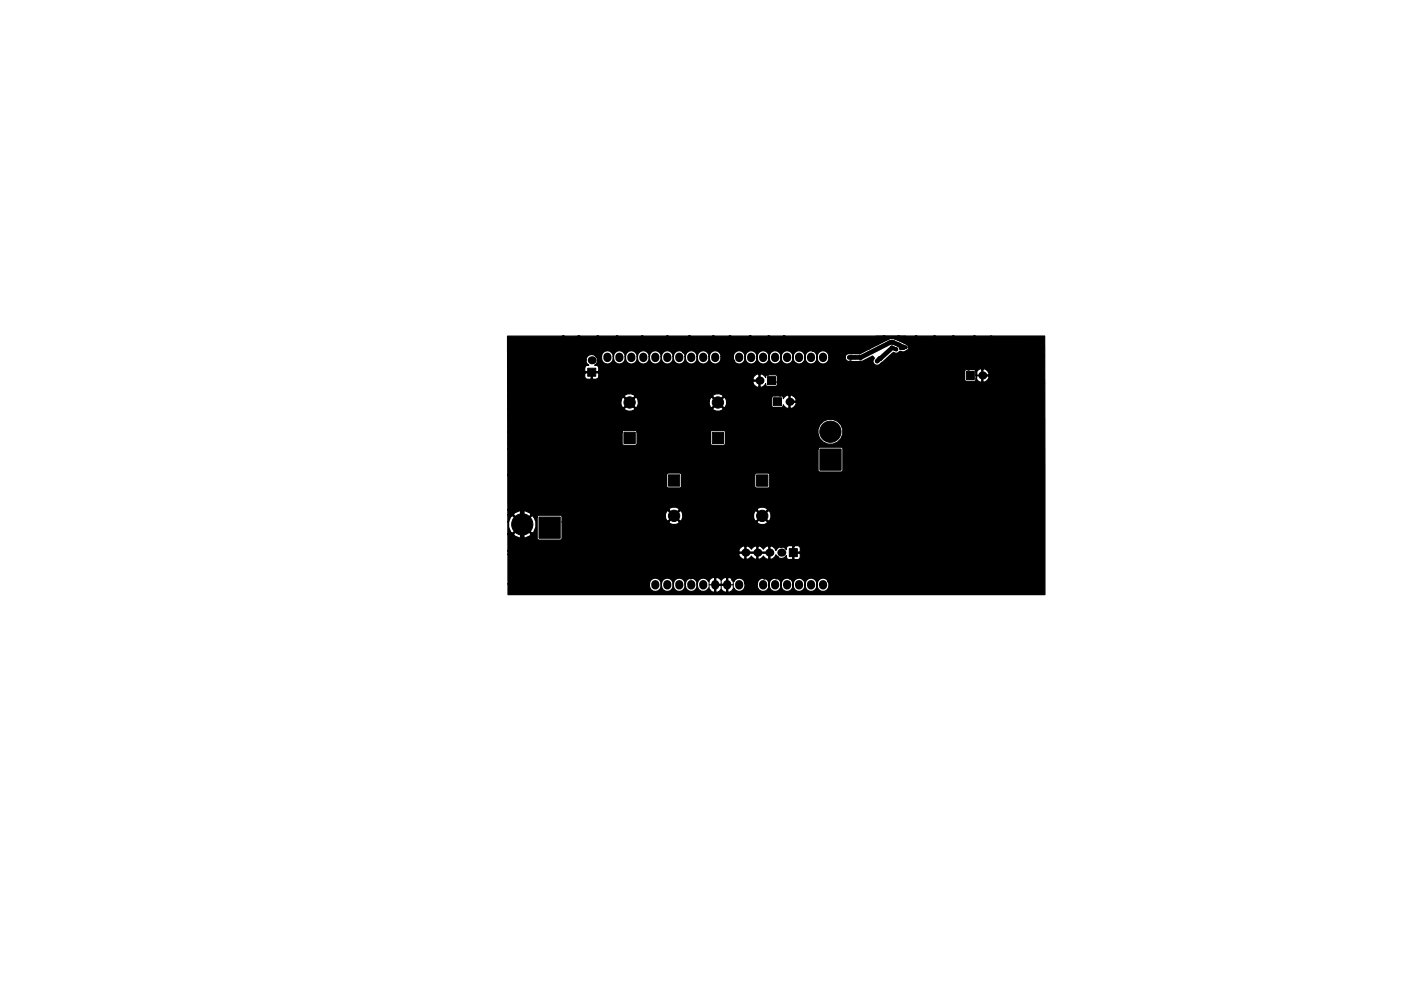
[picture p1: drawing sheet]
<svg xmlns="http://www.w3.org/2000/svg" width="297mm" height="210mm" viewBox="0 0 297 210" stroke-linecap="round" stroke-linejoin="round" font-family="sans-serif">
<g fill="#000" stroke="#000" stroke-width=".21">
<path d="M124.6 78.1h1.7v1.7h-1.7zM162.7 79.9h1.7v1.7h-1.7zM132.3 91.7h2.4v2.4h-2.4zM151 91.7h2.4v2.4h-2.4zM164 84.4h1.7v1.7h-1.7zM173.8 95.3h4.5v4.5h-4.5zM204.9 78.8h1.7v1.7h-1.7zM114.3 109.7h4.5v4.5h-4.5zM141.7 100.7h2.4v2.4h-2.4zM160.4 100.8h2.4v2.4h-2.4zM167.3 116.4h1.7v1.7h-1.7zM180.7 83.5h40.6v40.6h-40.6z"/>
<circle cx="108.3" cy="75.9" r=".3"/>
<circle cx="108.3" cy="78.2" r=".3"/>
<circle cx="108.4" cy="72.9" r=".3"/>
<circle cx="109.3" cy="75.3" r=".3"/>
<circle cx="110" cy="77.9" r=".3"/>
<circle cx="110" cy="79.9" r=".3"/>
<circle cx="111.7" cy="73.9" r=".3"/>
<circle cx="113.5" cy="73.1" r=".3"/>
<circle cx="114.9" cy="72.4" r=".3"/>
<circle cx="116.9" cy="72.4" r=".3"/>
<circle cx="118.8" cy="72.9" r=".3"/>
<circle cx="119.4" cy="71.5" r=".3"/>
<circle cx="121.6" cy="72.9" r=".3"/>
<circle cx="121.6" cy="78.5" r=".3"/>
<circle cx="121.7" cy="76.6" r=".3"/>
<circle cx="122.7" cy="71.5" r=".3"/>
<circle cx="122.9" cy="76.5" r=".3"/>
<circle cx="123" cy="78.5" r=".3"/>
<circle cx="123.9" cy="73.1" r=".3"/>
<circle cx="124" cy="74.2" r=".3"/>
<circle cx="124" cy="76.4" r=".3"/>
<circle cx="125.6" cy="72.6" r=".3"/>
<circle cx="126" cy="74.1" r=".3"/>
<circle cx="126.7" cy="71.5" r=".3"/>
<circle cx="127" cy="77.2" r=".3"/>
<circle cx="127" cy="75.2" r=".3"/>
<circle cx="127.5" cy="79.1" r=".3"/>
<circle cx="127.9" cy="72.7" r=".3"/>
<circle cx="128.5" cy="74.1" r=".3"/>
<circle cx="128.5" cy="77.5" r=".3"/>
<circle cx="129" cy="79.2" r=".3"/>
<circle cx="130" cy="77.3" r=".3"/>
<circle cx="130.8" cy="71.5" r=".3"/>
<circle cx="130.9" cy="79.3" r=".3"/>
<circle cx="132.3" cy="72.8" r=".3"/>
<circle cx="132.6" cy="77.1" r=".3"/>
<circle cx="133.6" cy="79.3" r=".3"/>
<circle cx="133.9" cy="74" r=".3"/>
<circle cx="135.5" cy="78.4" r=".3"/>
<circle cx="136.2" cy="71.5" r=".3"/>
<circle cx="136.7" cy="79.3" r=".3"/>
<circle cx="137.6" cy="72.8" r=".3"/>
<circle cx="137.7" cy="77.1" r=".3"/>
<circle cx="138.2" cy="78.8" r=".3"/>
<circle cx="138.9" cy="74" r=".3"/>
<circle cx="141.5" cy="71.5" r=".3"/>
<circle cx="142.6" cy="78.7" r=".3"/>
<circle cx="142.8" cy="72.8" r=".3"/>
<circle cx="142.9" cy="74" r=".3"/>
<circle cx="144.9" cy="74.6" r=".3"/>
<circle cx="145.3" cy="79.1" r=".3"/>
<circle cx="145.4" cy="72.6" r=".3"/>
<circle cx="146.2" cy="71.5" r=".3"/>
<circle cx="146.4" cy="73.4" r=".3"/>
<circle cx="148.4" cy="79.9" r=".3"/>
<circle cx="149.1" cy="73.4" r=".3"/>
<circle cx="149.7" cy="79.9" r=".3"/>
<circle cx="150.8" cy="74" r=".3"/>
<circle cx="151" cy="78.4" r=".3"/>
<circle cx="151.2" cy="71.5" r=".3"/>
<circle cx="152" cy="79.5" r=".3"/>
<circle cx="152" cy="72.8" r=".3"/>
<circle cx="152.7" cy="74" r=".3"/>
<circle cx="152.9" cy="78.4" r=".3"/>
<circle cx="153.2" cy="76" r=".3"/>
<circle cx="154.8" cy="71.5" r=".3"/>
<circle cx="154.8" cy="77.6" r=".3"/>
<circle cx="155" cy="72.9" r=".3"/>
<circle cx="155.5" cy="76.6" r=".3"/>
<circle cx="156.7" cy="74" r=".3"/>
<circle cx="156.7" cy="79.3" r=".3"/>
<circle cx="156.8" cy="72.8" r=".3"/>
<circle cx="157.9" cy="77.7" r=".3"/>
<circle cx="159.1" cy="71.5" r=".3"/>
<circle cx="159.6" cy="79.3" r=".3"/>
<circle cx="160.4" cy="72.8" r=".3"/>
<circle cx="160.7" cy="77.7" r=".3"/>
<circle cx="161.7" cy="74" r=".3"/>
<circle cx="162.8" cy="79.3" r=".3"/>
<circle cx="163" cy="71.5" r=".3"/>
<circle cx="163.1" cy="72.8" r=".3"/>
<circle cx="163.8" cy="77.7" r=".3"/>
<circle cx="165.1" cy="74" r=".3"/>
<circle cx="165.2" cy="72.7" r=".3"/>
<circle cx="166.2" cy="71.5" r=".3"/>
<circle cx="168.4" cy="74.1" r=".3"/>
<circle cx="168.7" cy="77.3" r=".3"/>
<circle cx="169" cy="71.8" r=".3"/>
<circle cx="169.4" cy="78.7" r=".3"/>
<circle cx="169.5" cy="77.9" r=".3"/>
<circle cx="170.6" cy="77.1" r=".3"/>
<circle cx="170.8" cy="74.2" r=".3"/>
<circle cx="171.6" cy="72.5" r=".3"/>
<circle cx="171.6" cy="78.9" r=".3"/>
<circle cx="172.4" cy="74.2" r=".3"/>
<circle cx="172.5" cy="77.6" r=".3"/>
<circle cx="173.5" cy="78.8" r=".3"/>
<circle cx="174.1" cy="73.9" r=".3"/>
<circle cx="174.3" cy="71.8" r=".3"/>
<circle cx="175.2" cy="77.5" r=".3"/>
<circle cx="175.4" cy="78.8" r=".3"/>
<circle cx="176.1" cy="74.6" r=".3"/>
<circle cx="176.6" cy="71.8" r=".3"/>
<circle cx="176.7" cy="76.5" r=".3"/>
<circle cx="177.1" cy="79.2" r=".3"/>
<circle cx="178.4" cy="77.7" r=".3"/>
<circle cx="178.5" cy="74.1" r=".3"/>
<circle cx="178.5" cy="75.7" r=".3"/>
<circle cx="179.5" cy="73.8" r=".3"/>
<circle cx="180.1" cy="75.8" r=".3"/>
<circle cx="180.1" cy="79.2" r=".3"/>
<circle cx="180.3" cy="73.5" r=".3"/>
<circle cx="180.3" cy="76.8" r=".3"/>
<circle cx="180.5" cy="74.8" r=".3"/>
<circle cx="181.1" cy="73.5" r=".3"/>
<circle cx="181.3" cy="75.8" r=".3"/>
<circle cx="182" cy="73.5" r=".3"/>
<circle cx="182.2" cy="74.8" r=".3"/>
<circle cx="182.4" cy="76.9" r=".3"/>
<circle cx="182.5" cy="75.8" r=".3"/>
<circle cx="182.6" cy="79.1" r=".3"/>
<circle cx="182.7" cy="78" r=".3"/>
<circle cx="183.4" cy="77.4" r=".3"/>
<circle cx="184.2" cy="73.8" r=".3"/>
<circle cx="184.6" cy="77.3" r=".3"/>
<circle cx="185" cy="76" r=".3"/>
<circle cx="186" cy="76.6" r=".3"/>
<circle cx="186.1" cy="72.8" r=".3"/>
<circle cx="186.5" cy="79.6" r=".3"/>
<circle cx="186.6" cy="76" r=".3"/>
<circle cx="187.4" cy="71.5" r=".3"/>
<circle cx="187.6" cy="79.6" r=".3"/>
<circle cx="188.5" cy="79.6" r=".3"/>
<circle cx="188.8" cy="78.9" r=".3"/>
<circle cx="189.1" cy="73.7" r=".3"/>
<circle cx="189.9" cy="79.9" r=".3"/>
<circle cx="190" cy="74.1" r=".3"/>
<circle cx="190.5" cy="71.5" r=".3"/>
<circle cx="190.9" cy="79" r=".3"/>
<circle cx="191" cy="73.9" r=".3"/>
<circle cx="192" cy="73.7" r=".3"/>
<circle cx="193" cy="73.7" r=".3"/>
<circle cx="193.9" cy="75.4" r=".3"/>
<circle cx="193.9" cy="74.5" r=".3"/>
<circle cx="193.9" cy="73.7" r=".3"/>
<circle cx="194.2" cy="71.5" r=".3"/>
<circle cx="195.3" cy="79" r=".3"/>
<circle cx="197.5" cy="79" r=".3"/>
<circle cx="198" cy="73.1" r=".3"/>
<circle cx="198.1" cy="71.5" r=".3"/>
<circle cx="199.1" cy="74.8" r=".3"/>
<circle cx="200.3" cy="73.1" r=".3"/>
<circle cx="202.1" cy="71.5" r=".3"/>
<circle cx="203.1" cy="73.1" r=".3"/>
<circle cx="204.8" cy="74.5" r=".3"/>
<circle cx="205.2" cy="77.1" r=".3"/>
<circle cx="205.3" cy="76.1" r=".3"/>
<circle cx="205.4" cy="78.2" r=".3"/>
<circle cx="206.3" cy="75.9" r=".3"/>
<circle cx="206.6" cy="71.5" r=".3"/>
<circle cx="206.6" cy="73.3" r=".3"/>
<circle cx="207" cy="78.4" r=".3"/>
<circle cx="208.1" cy="74.4" r=".3"/>
<circle cx="208.3" cy="72.4" r=".3"/>
<circle cx="208.3" cy="75.8" r=".3"/>
<circle cx="209.4" cy="78.2" r=".3"/>
<circle cx="209.9" cy="76" r=".3"/>
<circle cx="210" cy="77.2" r=".3"/>
<circle cx="210.1" cy="73.8" r=".3"/>
<circle cx="210.1" cy="71.5" r=".3"/>
<circle cx="210.3" cy="79.2" r=".3"/>
<circle cx="210.6" cy="78.1" r=".3"/>
<circle cx="211.3" cy="79.4" r=".3"/>
<circle cx="211.3" cy="77.4" r=".3"/>
<circle cx="211.3" cy="75.4" r=".3"/>
<circle cx="212.3" cy="78.4" r=".3"/>
<circle cx="212.3" cy="74.4" r=".3"/>
<circle cx="212.3" cy="76.4" r=".3"/>
<circle cx="212.3" cy="72.4" r=".3"/>
<circle cx="213.3" cy="73.4" r=".3"/>
<circle cx="213.3" cy="79.4" r=".3"/>
<circle cx="213.3" cy="75.4" r=".3"/>
<circle cx="213.3" cy="77.4" r=".3"/>
<circle cx="214.3" cy="78.4" r=".3"/>
<circle cx="214.3" cy="74.4" r=".3"/>
<circle cx="214.3" cy="76.4" r=".3"/>
<circle cx="214.3" cy="72.4" r=".3"/>
<circle cx="215.3" cy="73.4" r=".3"/>
<circle cx="215.3" cy="79.4" r=".3"/>
<circle cx="215.3" cy="75.4" r=".3"/>
<circle cx="215.3" cy="77.4" r=".3"/>
<circle cx="216.3" cy="78.4" r=".3"/>
<circle cx="216.3" cy="74.4" r=".3"/>
<circle cx="216.3" cy="76.4" r=".3"/>
<circle cx="216.3" cy="72.4" r=".3"/>
<circle cx="217.3" cy="73.4" r=".3"/>
<circle cx="217.3" cy="79.4" r=".3"/>
<circle cx="217.3" cy="77.4" r=".3"/>
<circle cx="217.3" cy="75.4" r=".3"/>
<circle cx="218.3" cy="78.4" r=".3"/>
<circle cx="218.3" cy="74.4" r=".3"/>
<circle cx="218.3" cy="76.4" r=".3"/>
<circle cx="218.3" cy="72.4" r=".3"/>
<circle cx="219.3" cy="73.4" r=".3"/>
<circle cx="219.3" cy="79.4" r=".3"/>
<circle cx="219.3" cy="75.4" r=".3"/>
<circle cx="219.3" cy="77.4" r=".3"/>
<circle cx="220.3" cy="78.4" r=".3"/>
<circle cx="220.3" cy="74.4" r=".3"/>
<circle cx="220.3" cy="76.4" r=".3"/>
<circle cx="220.3" cy="72.4" r=".3"/>
<circle cx="221.1" cy="77.4" r=".3"/>
<circle cx="221.1" cy="73.4" r=".3"/>
<circle cx="221.1" cy="75.4" r=".3"/>
<circle cx="221.1" cy="79.4" r=".3"/>
<circle cx="108.3" cy="99.7" r=".3"/>
<circle cx="108.3" cy="94.4" r=".3"/>
<circle cx="108.3" cy="97.2" r=".3"/>
<circle cx="108.3" cy="86" r=".3"/>
<circle cx="108.3" cy="83" r=".3"/>
<circle cx="108.3" cy="80.6" r=".3"/>
<circle cx="108.3" cy="91.9" r=".3"/>
<circle cx="108.6" cy="90.3" r=".3"/>
<circle cx="110" cy="82.4" r=".3"/>
<circle cx="110.3" cy="91.9" r=".3"/>
<circle cx="110.4" cy="84.8" r=".3"/>
<circle cx="110.7" cy="90.3" r=".3"/>
<circle cx="111" cy="87.6" r=".3"/>
<circle cx="111.9" cy="85.2" r=".3"/>
<circle cx="112.8" cy="91.9" r=".3"/>
<circle cx="112.9" cy="97.3" r=".3"/>
<circle cx="112.9" cy="99.1" r=".3"/>
<circle cx="113.1" cy="87" r=".3"/>
<circle cx="113.1" cy="90.3" r=".3"/>
<circle cx="113.2" cy="86.1" r=".3"/>
<circle cx="113.3" cy="85.2" r=".3"/>
<circle cx="113.9" cy="88.5" r=".3"/>
<circle cx="114" cy="96.1" r=".3"/>
<circle cx="114" cy="98.9" r=".3"/>
<circle cx="114.3" cy="83.6" r=".3"/>
<circle cx="114.3" cy="82.6" r=".3"/>
<circle cx="114.7" cy="80" r=".3"/>
<circle cx="114.7" cy="87.9" r=".3"/>
<circle cx="115.4" cy="88.6" r=".3"/>
<circle cx="115.5" cy="91.9" r=".3"/>
<circle cx="115.5" cy="98.9" r=".3"/>
<circle cx="116.2" cy="82.5" r=".3"/>
<circle cx="116.2" cy="83.7" r=".3"/>
<circle cx="116.4" cy="96.2" r=".3"/>
<circle cx="116.4" cy="87.9" r=".3"/>
<circle cx="117" cy="88.6" r=".3"/>
<circle cx="117.1" cy="80" r=".3"/>
<circle cx="117.7" cy="90.3" r=".3"/>
<circle cx="117.7" cy="97.1" r=".3"/>
<circle cx="117.7" cy="98.8" r=".3"/>
<circle cx="117.9" cy="91.9" r=".3"/>
<circle cx="118.6" cy="80.8" r=".3"/>
<circle cx="118.7" cy="82.5" r=".3"/>
<circle cx="118.8" cy="88" r=".3"/>
<circle cx="118.9" cy="99.7" r=".3"/>
<circle cx="119.1" cy="83.9" r=".3"/>
<circle cx="119.6" cy="89.2" r=".3"/>
<circle cx="119.9" cy="95.9" r=".3"/>
<circle cx="119.9" cy="98.7" r=".3"/>
<circle cx="120" cy="85.1" r=".3"/>
<circle cx="120.3" cy="97.9" r=".3"/>
<circle cx="120.4" cy="83.3" r=".3"/>
<circle cx="121.2" cy="84.1" r=".3"/>
<circle cx="121.2" cy="82.4" r=".3"/>
<circle cx="121.2" cy="85.5" r=".3"/>
<circle cx="121.2" cy="86.7" r=".3"/>
<circle cx="121.4" cy="95.8" r=".3"/>
<circle cx="121.5" cy="91.1" r=".3"/>
<circle cx="121.9" cy="83.3" r=".3"/>
<circle cx="122.4" cy="80.7" r=".3"/>
<circle cx="123" cy="85.2" r=".3"/>
<circle cx="123" cy="83.2" r=".3"/>
<circle cx="123" cy="82.2" r=".3"/>
<circle cx="123.5" cy="86.6" r=".3"/>
<circle cx="123.5" cy="90.5" r=".3"/>
<circle cx="123.7" cy="93.4" r=".3"/>
<circle cx="123.7" cy="95.4" r=".3"/>
<circle cx="123.9" cy="88.3" r=".3"/>
<circle cx="124" cy="84.2" r=".3"/>
<circle cx="124.3" cy="96.9" r=".3"/>
<circle cx="125" cy="81.2" r=".3"/>
<circle cx="125" cy="85.2" r=".3"/>
<circle cx="125" cy="83.2" r=".3"/>
<circle cx="125" cy="87.2" r=".3"/>
<circle cx="126" cy="86.2" r=".3"/>
<circle cx="126.3" cy="96.9" r=".3"/>
<circle cx="127" cy="81.2" r=".3"/>
<circle cx="127" cy="85.2" r=".3"/>
<circle cx="127" cy="83.2" r=".3"/>
<circle cx="127" cy="87.2" r=".3"/>
<circle cx="127.7" cy="98.2" r=".3"/>
<circle cx="128" cy="86.2" r=".3"/>
<circle cx="129" cy="81.2" r=".3"/>
<circle cx="129" cy="85.2" r=".3"/>
<circle cx="129" cy="83.2" r=".3"/>
<circle cx="130" cy="86.2" r=".3"/>
<circle cx="130" cy="98.5" r=".3"/>
<circle cx="131" cy="81.6" r=".3"/>
<circle cx="131" cy="85.2" r=".3"/>
<circle cx="131" cy="83.2" r=".3"/>
<circle cx="133.5" cy="85.4" r="1.2"/>
<circle cx="138.4" cy="81" r=".3"/>
<circle cx="140.5" cy="81.2" r=".3"/>
<circle cx="142.4" cy="83.7" r=".3"/>
<circle cx="145.4" cy="80.5" r=".3"/>
<circle cx="146.4" cy="83.7" r=".3"/>
<circle cx="147.7" cy="80.8" r=".3"/>
<circle cx="150.5" cy="83.7" r=".3"/>
<circle cx="151.6" cy="80.8" r=".3"/>
<circle cx="152.2" cy="85.4" r="1.2"/>
<circle cx="153.9" cy="83.7" r=".3"/>
<circle cx="154" cy="80.8" r=".3"/>
<circle cx="155.4" cy="87.7" r=".3"/>
<circle cx="155.9" cy="85.8" r=".3"/>
<circle cx="156" cy="83.7" r=".3"/>
<circle cx="157.1" cy="80.8" r=".3"/>
<circle cx="158.1" cy="88.8" r=".3"/>
<circle cx="158.1" cy="80.3" r=".3"/>
<circle cx="158.5" cy="83.7" r=".3"/>
<circle cx="158.5" cy="86.6" r=".3"/>
<circle cx="159.2" cy="80.8" r=".3"/>
<circle cx="160.7" cy="83.7" r=".3"/>
<circle cx="160.9" cy="90.1" r=".3"/>
<circle cx="161" cy="86.6" r=".3"/>
<circle cx="161.9" cy="85.1" r=".3"/>
<circle cx="162.8" cy="87.6" r=".3"/>
<circle cx="162.8" cy="83.7" r=".3"/>
<circle cx="163.5" cy="86.6" r=".3"/>
<circle cx="163.5" cy="91.2" r=".3"/>
<circle cx="164.3" cy="83.7" r=".3"/>
<circle cx="165" cy="81.1" r=".3"/>
<circle cx="165.2" cy="87.6" r=".3"/>
<circle cx="165.4" cy="83.7" r=".3"/>
<circle cx="166" cy="86.6" r=".3"/>
<circle cx="166.3" cy="91.2" r=".3"/>
<circle cx="166.6" cy="92.6" r=".3"/>
<circle cx="167.3" cy="89.6" r=".3"/>
<circle cx="167.3" cy="82.7" r=".3"/>
<circle cx="167.7" cy="87.6" r=".3"/>
<circle cx="168.2" cy="92.7" r=".3"/>
<circle cx="168.3" cy="83.8" r=".3"/>
<circle cx="168.9" cy="86.2" r=".3"/>
<circle cx="169" cy="89.6" r=".3"/>
<circle cx="169.9" cy="83.5" r=".3"/>
<circle cx="169.9" cy="92.8" r=".3"/>
<circle cx="170" cy="80.7" r=".3"/>
<circle cx="170.5" cy="89.6" r=".3"/>
<circle cx="171.1" cy="85.8" r=".3"/>
<circle cx="171.5" cy="92.7" r=".3"/>
<circle cx="171.6" cy="80.2" r=".3"/>
<circle cx="172.1" cy="89.6" r=".3"/>
<circle cx="172.8" cy="84.2" r=".3"/>
<circle cx="172.9" cy="92.8" r=".3"/>
<circle cx="172.9" cy="91.3" r=".3"/>
<circle cx="173" cy="90.1" r=".3"/>
<circle cx="173.1" cy="87.5" r=".3"/>
<circle cx="173.2" cy="81.3" r=".3"/>
<circle cx="173.5" cy="80.1" r=".3"/>
<circle cx="174.8" cy="85.8" r=".3"/>
<circle cx="175.8" cy="84.8" r=".3"/>
<circle cx="176.1" cy="91.6" r="2.25"/>
<circle cx="176.3" cy="82" r=".3"/>
<circle cx="177.7" cy="83.6" r=".3"/>
<circle cx="178.6" cy="85.5" r=".3"/>
<circle cx="179" cy="82.1" r=".3"/>
<circle cx="180.5" cy="83.1" r=".3"/>
<circle cx="181" cy="84.6" r=".3"/>
<circle cx="182.2" cy="82.1" r=".3"/>
<circle cx="183.3" cy="83.6" r=".3"/>
<circle cx="184.1" cy="82.2" r=".3"/>
<circle cx="185.2" cy="82.8" r=".3"/>
<circle cx="186" cy="81.8" r=".3"/>
<circle cx="186.5" cy="80.7" r=".3"/>
<circle cx="187.4" cy="81.9" r=".3"/>
<circle cx="189.1" cy="81.2" r=".3"/>
<circle cx="190.9" cy="80.4" r=".3"/>
<circle cx="192.7" cy="80.4" r=".3"/>
<circle cx="194.3" cy="80.1" r=".3"/>
<circle cx="206" cy="96.6" r=".3"/>
<circle cx="206" cy="91.6" r=".3"/>
<circle cx="206.2" cy="87.9" r=".3"/>
<circle cx="208.1" cy="85.1" r=".3"/>
<circle cx="208.5" cy="99.1" r=".3"/>
<circle cx="208.5" cy="94.1" r=".3"/>
<circle cx="208.5" cy="89.1" r=".3"/>
<circle cx="210.3" cy="80.5" r=".3"/>
<circle cx="210.4" cy="82.4" r=".3"/>
<circle cx="210.5" cy="84.6" r=".3"/>
<circle cx="211" cy="91.6" r=".3"/>
<circle cx="211" cy="96.6" r=".3"/>
<circle cx="211" cy="86.6" r=".3"/>
<circle cx="211.3" cy="83.4" r=".3"/>
<circle cx="211.3" cy="81.4" r=".3"/>
<circle cx="212" cy="84.6" r=".3"/>
<circle cx="212.3" cy="82.4" r=".3"/>
<circle cx="212.3" cy="80.4" r=".3"/>
<circle cx="213.3" cy="83.4" r=".3"/>
<circle cx="213.3" cy="81.4" r=".3"/>
<circle cx="213.5" cy="99.1" r=".3"/>
<circle cx="213.5" cy="94.1" r=".3"/>
<circle cx="213.5" cy="89.1" r=".3"/>
<circle cx="214" cy="84.6" r=".3"/>
<circle cx="214.3" cy="82.4" r=".3"/>
<circle cx="214.3" cy="80.4" r=".3"/>
<circle cx="215.3" cy="83.4" r=".3"/>
<circle cx="215.3" cy="81.4" r=".3"/>
<circle cx="216" cy="84.6" r=".3"/>
<circle cx="216" cy="96.6" r=".3"/>
<circle cx="216" cy="86.6" r=".3"/>
<circle cx="216" cy="91.6" r=".3"/>
<circle cx="216.3" cy="82.4" r=".3"/>
<circle cx="216.3" cy="80.4" r=".3"/>
<circle cx="217.3" cy="83.4" r=".3"/>
<circle cx="217.3" cy="81.4" r=".3"/>
<circle cx="218" cy="84.6" r=".3"/>
<circle cx="218.3" cy="82.4" r=".3"/>
<circle cx="218.3" cy="80.4" r=".3"/>
<circle cx="218.5" cy="94.1" r=".3"/>
<circle cx="218.5" cy="99.1" r=".3"/>
<circle cx="218.5" cy="89.1" r=".3"/>
<circle cx="219.3" cy="83.4" r=".3"/>
<circle cx="219.3" cy="81.4" r=".3"/>
<circle cx="220" cy="84.6" r=".3"/>
<circle cx="220.3" cy="82.4" r=".3"/>
<circle cx="220.3" cy="80.4" r=".3"/>
<circle cx="221" cy="91.6" r=".3"/>
<circle cx="221" cy="96.6" r=".3"/>
<circle cx="221" cy="86.6" r=".3"/>
<circle cx="221.1" cy="83.5" r=".3"/>
<circle cx="221.1" cy="81.4" r=".3"/>
<circle cx="108.3" cy="118.3" r=".3"/>
<circle cx="108.3" cy="108.8" r=".3"/>
<circle cx="108.3" cy="115" r=".3"/>
<circle cx="108.3" cy="102.2" r=".3"/>
<circle cx="108.3" cy="106.1" r=".3"/>
<circle cx="110.5" cy="103.5" r=".3"/>
<circle cx="110.7" cy="111.3" r="2.25"/>
<circle cx="111.6" cy="103.5" r=".3"/>
<circle cx="112.6" cy="103.5" r=".3"/>
<circle cx="112.7" cy="101.9" r=".3"/>
<circle cx="113.4" cy="100.2" r=".3"/>
<circle cx="113.5" cy="108.8" r=".3"/>
<circle cx="113.6" cy="103.5" r=".3"/>
<circle cx="115.6" cy="100.2" r=".3"/>
<circle cx="116.2" cy="108.8" r=".3"/>
<circle cx="117.9" cy="100.3" r=".3"/>
<circle cx="118" cy="101.9" r=".3"/>
<circle cx="118.2" cy="108.5" r=".3"/>
<circle cx="120.1" cy="107.9" r=".3"/>
<circle cx="120.1" cy="102" r=".3"/>
<circle cx="120.1" cy="104.2" r=".3"/>
<circle cx="121" cy="104.9" r=".3"/>
<circle cx="121.3" cy="101.8" r=".3"/>
<circle cx="121.5" cy="103.8" r=".3"/>
<circle cx="122.4" cy="103.8" r=".3"/>
<circle cx="122.5" cy="101.8" r=".3"/>
<circle cx="122.8" cy="107.9" r=".3"/>
<circle cx="123.3" cy="103.8" r=".3"/>
<circle cx="123.4" cy="104.9" r=".3"/>
<circle cx="123.4" cy="106.1" r=".3"/>
<circle cx="123.5" cy="101.8" r=".3"/>
<circle cx="124.7" cy="101.8" r=".3"/>
<circle cx="124.8" cy="103.9" r=".3"/>
<circle cx="125" cy="102.8" r=".3"/>
<circle cx="125.2" cy="100.5" r=".3"/>
<circle cx="125.3" cy="105.1" r=".3"/>
<circle cx="126.1" cy="101.7" r=".3"/>
<circle cx="126.3" cy="102.7" r=".3"/>
<circle cx="126.4" cy="103.8" r=".3"/>
<circle cx="127.4" cy="105.1" r=".3"/>
<circle cx="127.7" cy="102.1" r=".3"/>
<circle cx="127.7" cy="100.5" r=".3"/>
<circle cx="128.3" cy="103.8" r=".3"/>
<circle cx="129.2" cy="102.3" r=".3"/>
<circle cx="129.2" cy="100.4" r=".3"/>
<circle cx="129.3" cy="105.1" r=".3"/>
<circle cx="142.9" cy="109.4" r="1.2"/>
<circle cx="146.4" cy="119.7" r=".3"/>
<circle cx="148.3" cy="119" r=".3"/>
<circle cx="149.8" cy="118.5" r=".3"/>
<circle cx="152.3" cy="119.1" r=".3"/>
<circle cx="153.5" cy="118.5" r=".3"/>
<circle cx="154.9" cy="119.1" r=".3"/>
<circle cx="156.3" cy="118.5" r=".3"/>
<circle cx="157.8" cy="119.1" r=".3"/>
<circle cx="160.6" cy="119.1" r=".3"/>
<circle cx="161.6" cy="109.5" r="1.2"/>
<circle cx="163.3" cy="119.7" r=".3"/>
<circle cx="163.9" cy="107.7" r=".3"/>
<circle cx="164.3" cy="110" r=".3"/>
<circle cx="164.8" cy="118.3" r=".3"/>
<circle cx="165.6" cy="115.9" r=".3"/>
<circle cx="166.3" cy="119.9" r=".3"/>
<circle cx="166.4" cy="107" r=".3"/>
<circle cx="166.8" cy="109.5" r=".3"/>
<circle cx="167.7" cy="119" r=".3"/>
<circle cx="168.9" cy="106.2" r=".3"/>
<circle cx="169.2" cy="109.1" r=".3"/>
<circle cx="171.2" cy="105.5" r=".3"/>
<circle cx="171.8" cy="108.6" r=".3"/>
<circle cx="173.1" cy="105.6" r=".3"/>
<circle cx="173.1" cy="107.3" r=".3"/>
<circle cx="174" cy="108" r=".3"/>
<circle cx="174.4" cy="105.1" r=".3"/>
<circle cx="175.8" cy="107.9" r=".3"/>
<circle cx="176.2" cy="105.1" r=".3"/>
<circle cx="177.6" cy="105.1" r=".3"/>
<circle cx="177.6" cy="107.9" r=".3"/>
<circle cx="179.2" cy="105.1" r=".3"/>
<circle cx="179.3" cy="107.9" r=".3"/>
<circle cx="179.7" cy="106.4" r=".3"/>
<circle cx="202.9" cy="119.1" r=".3"/>
<circle cx="203" cy="109" r=".3"/>
<circle cx="203" cy="114.1" r=".3"/>
<circle cx="206" cy="106.6" r=".3"/>
<circle cx="206" cy="101.6" r=".3"/>
<circle cx="206" cy="111.6" r=".3"/>
<circle cx="206" cy="116.6" r=".3"/>
<circle cx="208.5" cy="109.1" r=".3"/>
<circle cx="208.5" cy="104.1" r=".3"/>
<circle cx="208.5" cy="119.1" r=".3"/>
<circle cx="208.5" cy="114.1" r=".3"/>
<circle cx="211" cy="111.6" r=".3"/>
<circle cx="211" cy="106.6" r=".3"/>
<circle cx="211" cy="101.6" r=".3"/>
<circle cx="211" cy="116.6" r=".3"/>
<circle cx="213.5" cy="109.1" r=".3"/>
<circle cx="213.5" cy="104.1" r=".3"/>
<circle cx="213.5" cy="114.1" r=".3"/>
<circle cx="213.5" cy="119.1" r=".3"/>
<circle cx="216" cy="101.6" r=".3"/>
<circle cx="216" cy="106.6" r=".3"/>
<circle cx="216" cy="111.6" r=".3"/>
<circle cx="216" cy="116.6" r=".3"/>
<circle cx="218.5" cy="109.1" r=".3"/>
<circle cx="218.5" cy="104.1" r=".3"/>
<circle cx="218.5" cy="114.1" r=".3"/>
<circle cx="218.5" cy="119.1" r=".3"/>
<circle cx="221" cy="111.6" r=".3"/>
<circle cx="221" cy="116.6" r=".3"/>
<circle cx="221" cy="106.6" r=".3"/>
<circle cx="221" cy="101.6" r=".3"/>
<circle cx="108.3" cy="121.8" r=".3"/>
<circle cx="108.3" cy="125.4" r=".3"/>
<circle cx="109" cy="122.6" r=".3"/>
<circle cx="109" cy="124.6" r=".3"/>
<circle cx="110" cy="123.6" r=".3"/>
<circle cx="110" cy="125.2" r=".3"/>
<circle cx="111" cy="122.6" r=".3"/>
<circle cx="111" cy="124.6" r=".3"/>
<circle cx="112" cy="123.6" r=".3"/>
<circle cx="112" cy="125.2" r=".3"/>
<circle cx="113" cy="122.6" r=".3"/>
<circle cx="113" cy="124.6" r=".3"/>
<circle cx="114" cy="123.6" r=".3"/>
<circle cx="114" cy="125.2" r=".3"/>
<circle cx="115" cy="122.6" r=".3"/>
<circle cx="115" cy="124.6" r=".3"/>
<circle cx="116" cy="123.6" r=".3"/>
<circle cx="116" cy="125.2" r=".3"/>
<circle cx="117" cy="122.6" r=".3"/>
<circle cx="117" cy="124.6" r=".3"/>
<circle cx="118" cy="123.6" r=".3"/>
<circle cx="118" cy="125.2" r=".3"/>
<circle cx="119" cy="122.6" r=".3"/>
<circle cx="119" cy="124.6" r=".3"/>
<circle cx="120" cy="123.6" r=".3"/>
<circle cx="120" cy="125.2" r=".3"/>
<circle cx="121" cy="122.6" r=".3"/>
<circle cx="121" cy="124.6" r=".3"/>
<circle cx="122" cy="123.6" r=".3"/>
<circle cx="122" cy="125.2" r=".3"/>
<circle cx="123" cy="122.6" r=".3"/>
<circle cx="123" cy="124.6" r=".3"/>
<circle cx="124" cy="123.6" r=".3"/>
<circle cx="124" cy="125.2" r=".3"/>
<circle cx="125" cy="122.6" r=".3"/>
<circle cx="125" cy="124.6" r=".3"/>
<circle cx="126" cy="123.6" r=".3"/>
<circle cx="126" cy="125.2" r=".3"/>
<circle cx="127" cy="122.6" r=".3"/>
<circle cx="127" cy="124.6" r=".3"/>
<circle cx="128" cy="123.6" r=".3"/>
<circle cx="128" cy="125.2" r=".3"/>
<circle cx="129" cy="122.6" r=".3"/>
<circle cx="129" cy="124.6" r=".3"/>
<circle cx="130" cy="123.6" r=".3"/>
<circle cx="130" cy="125.2" r=".3"/>
<circle cx="131" cy="122.6" r=".3"/>
<circle cx="131" cy="124.6" r=".3"/>
<circle cx="131.8" cy="125.4" r=".3"/>
<circle cx="134.4" cy="124.6" r=".3"/>
<circle cx="137.2" cy="125.2" r=".3"/>
<circle cx="140.3" cy="125.4" r=".3"/>
<circle cx="145.3" cy="125.4" r=".3"/>
<circle cx="146.4" cy="122.5" r=".3"/>
<circle cx="147" cy="120.8" r=".3"/>
<circle cx="149.8" cy="120.8" r=".3"/>
<circle cx="150.4" cy="125.4" r=".3"/>
<circle cx="151.9" cy="122.1" r=".3"/>
<circle cx="152.1" cy="120.8" r=".3"/>
<circle cx="153.5" cy="121.5" r=".3"/>
<circle cx="155" cy="121.9" r=".3"/>
<circle cx="155.1" cy="120.8" r=".3"/>
<circle cx="155.4" cy="123" r=".3"/>
<circle cx="156.2" cy="125.7" r=".3"/>
<circle cx="158.1" cy="121.3" r=".3"/>
<circle cx="158.1" cy="123.6" r=".3"/>
<circle cx="158.8" cy="120.5" r=".3"/>
<circle cx="159.2" cy="125.7" r=".3"/>
<circle cx="160" cy="120.5" r=".3"/>
<circle cx="160.3" cy="123.5" r=".3"/>
<circle cx="160.3" cy="121.5" r=".3"/>
<circle cx="160.9" cy="122.6" r=".3"/>
<circle cx="161.2" cy="120.2" r=".3"/>
<circle cx="162.1" cy="122.6" r=".3"/>
<circle cx="162.2" cy="120.2" r=".3"/>
<circle cx="162.9" cy="121.4" r=".3"/>
<circle cx="163" cy="125.7" r=".3"/>
<circle cx="163.5" cy="122.5" r=".3"/>
<circle cx="164.6" cy="122.5" r=".3"/>
<circle cx="164.9" cy="120.2" r=".3"/>
<circle cx="165.5" cy="121.9" r=".3"/>
<circle cx="167.1" cy="120.8" r=".3"/>
<circle cx="167.5" cy="122.6" r=".3"/>
<circle cx="168.1" cy="125.7" r=".3"/>
<circle cx="168.4" cy="121.4" r=".3"/>
<circle cx="170.4" cy="122.8" r=".3"/>
<circle cx="173.2" cy="125.7" r=".3"/>
<circle cx="173.2" cy="122.8" r=".3"/>
<circle cx="175.7" cy="123.3" r=".3"/>
<circle cx="175.9" cy="125.5" r=".3"/>
<circle cx="178.5" cy="125.7" r=".3"/>
<circle cx="183.4" cy="125.7" r=".3"/>
<circle cx="188.5" cy="125.7" r=".3"/>
<circle cx="193.5" cy="125.7" r=".3"/>
<circle cx="198.4" cy="125.7" r=".3"/>
<circle cx="202.7" cy="125.7" r=".3"/>
<circle cx="203" cy="123.3" r=".3"/>
<circle cx="206" cy="121.6" r=".3"/>
<circle cx="206" cy="125.7" r=".3"/>
<circle cx="208.5" cy="124.1" r=".3"/>
<circle cx="211" cy="121.6" r=".3"/>
<circle cx="213.5" cy="124.1" r=".3"/>
<circle cx="216" cy="121.6" r=".3"/>
<circle cx="218.5" cy="124.1" r=".3"/>
<circle cx="221" cy="121.6" r=".3"/>
</g>
<g fill="#000">
<circle cx="125.5" cy="76.4" r=".85"/>
<circle cx="208.3" cy="79.7" r=".85"/>
<circle cx="161" cy="80.8" r=".85"/>
<circle cx="167.4" cy="85.2" r=".85"/>
<circle cx="158" cy="117.2" r=".85"/>
<circle cx="160.6" cy="117.2" r=".85"/>
<circle cx="163.1" cy="117.2" r=".85"/>
<circle cx="165.7" cy="117.2" r=".85"/>
</g>
<g fill="none" stroke="#000" stroke-width="1.7">
<path d="M128.8 75.7v.3M131.3 75.7v.3M133.9 75.7v.3M136.4 75.7v.3M138.9 75.7v.3M141.5 75.7v.3M144 75.7v.3M146.6 75.7v.3M149.1 75.7v.3M151.6 75.7v.3M156.7 75.7v.3M159.3 75.7v.3"/>
<path d="M161.8 75.7v.3M164.3 75.7v.3M166.9 75.7v.3M169.4 75.7v.3M172 75.7v.3M174.5 75.7v.3M138.9 123.9v.3M141.5 123.9v.3M144 123.9v.3M146.6 123.9v.3M149.1 123.9v.3M151.6 123.9v.3"/>
<path d="M154.2 123.9v.3M156.7 123.9v.3M161.8 123.9v.3M164.3 123.9v.3M166.9 123.9v.3M169.4 123.9v.3M172 123.9v.3M174.5 123.9v.3"/>
</g>
<path d="M189.1 73.8l-3.1 2.8M191.5 73.7h.1M191.5 73.6v.2M191.5 73.7l-2.4-1.1-6.6 3.2h-2.4M110.7 105.9l.1 11.1M110.7 108.1h.1M114.7 107.3l-1.7 1.7" fill="none" stroke="#000" stroke-width="1"/>
<path d="M207 78.1v3.2M207 79.7h.1M207 79.7h1.3" fill="none" stroke="#000" stroke-width=".4"/>
<g fill="none" stroke="#000" stroke-width=".21">
<path d="M128.5 74.1h1.4l.2 .2v3.1M130 77.4l.3 .3h1.6l.7-.7v-3.1h2.6l-.1 3.8h2.5l.1-3.6 2-.1 .5 .5v2.6l.7 .6h1.4l.5-.5v-3l.6-.6h1.2l.7 .7v2.9l.5 .5h1.8l.2-.3v-3.1l.3-.3h1.6l.7 .6v3.3l.6 .6M130.1 77.4h-.1M156.7 74h.4l.9 .9v2.7l.7 .7h1.4l.5-.4v-4l.9-.9h.7l.9 .9v3.1l1.1 1.1h1l.4-.4v-3.9l.6-.5h1.3l.6 .6v3.8M168.2 77.8l.8 .8h1.3l.4-.5M173.2 73.8v5.1M173.2 73.9l-.9-1h-.4l-1.2 1.2v4M173.8 78.9l.3 .3M185.7 71.3h6.3l1.9 1.9v.5M193.1 75l.4 .4h.4M137.1 125.3l.6 .6h2.1l.4-.4v-3.1l.6-.6h1.2l.8 .8v3l.3 .3h1.6l.6-.6v-2.9l.4-.4h1.4l.7 .7v3l.3 .2h1.7l.5-.5M137.1 125.3h.1"/>
<path d="M150.3 125.4h.1M150.4 124.1h1.2M154.2 124.1h1.3M158.5 121.4h-2.3l-.7 .8-.1 3.7-2.5-.1v-3.5l-.6-.6h-1.1l-.9 .9v2.8M159.3 122.5h.4l.6-.6h2.5l.3 .3v3.4l.2 .3h2l.3-.4v-3.7l.5-.5h.5l1.5 1.5v2.9l.2 .2h2.3l.1-3.5 .8-.8h.9l.8 .8v3.4"/>
</g>
<path d="M191.5 73.8l-.5 .1M191.5 73.8h.1M192 73.7l-.5 .1M192 73.7h.1M193 73.7l-.4-.6a7.1 7.1 0 0 0-3.7-1.5l-6.6 3.3h-4.1" fill="none" stroke="#000" stroke-width=".6"/>
<path d="M189.1 73.7l.9 .5M189.5 73.9h.1" fill="none" stroke="#000" stroke-width=".8"/>
<path d="M107.6 71.3h113.9v54.9h-113.8v-2.3h30a1.28 1.28 0 0 0 1.2 1.6 1.28 1.28 0 0 0 1.3-1.6v.4a1.26 1.26 0 0 0 1.5 1.2 1.26 1.26 0 0 0 1-1.6l.1 .4a1.26 1.26 0 0 0 1.4 1.2 1.26 1.26 0 0 0 1.1-1.6v.4a1.26 1.26 0 0 0 1.5 1.2 1.26 1.26 0 0 0 1-1.6l.1 .4a1.24 1.24 0 0 0 1 1.2 1.24 1.24 0 0 0 1.3-.8 1.06 1.06 0 0 0 1.3 .9v-1.4h.3v1.4l.2 .1 .5-.3 .4-.4 .4 .4 .5 .3 .3-.1v-1.4h-2.6v-1.6h.3v1.3h2.3v-1.3h.2v3l.3 .1 .5-.3 .5-.7a1.27 1.27 0 0 0 1.6 .7 1.27 1.27 0 0 0 .8-1.5h2.6v.4a1.26 1.26 0 0 0 1.4 1.2 1.26 1.26 0 0 0 1-1.6l.1 .4a1.26 1.26 0 0 0 1.4 1.2 1.26 1.26 0 0 0 1.1-1.6v.4a1.26 1.26 0 0 0 1.5 1.2 1.26 1.26 0 0 0 1-1.6l.1 .4a1.26 1.26 0 0 0 1.4 1.2 1.26 1.26 0 0 0 1.1-1.6v.4a1.26 1.26 0 0 0 1.5 1.2 1.26 1.26 0 0 0 1-1.6l.1 .4a1.26 1.26 0 0 0 1.4 1.2 1.26 1.26 0 0 0 1-1.6 1.27 1.27 0 0 0-1.2-1.2 1.27 1.27 0 0 0-1.3 1.2 1.27 1.27 0 0 0-1.3-1.2 1.27 1.27 0 0 0-1.2 1.2 1.27 1.27 0 0 0-1.3-1.2 1.27 1.27 0 0 0-1.3 1.2 1.27 1.27 0 0 0-1.3-1.2 1.27 1.27 0 0 0-1.2 1.2 1.27 1.27 0 0 0-1.3-1.2 1.27 1.27 0 0 0-1.3 1.2 1.24 1.24 0 0 0-1.2-1.2 1.24 1.24 0 0 0-1.2 1.2h-2.6l-.1-.5a1.24 1.24 0 0 0-1.2-.7 1.24 1.24 0 0 0-1.1 .7 1.06 1.06 0 0 0-1.3-.8l-.5-.1-.5 .2-.4 .4-.4-.4-.5-.2-.2 .1-.5-.1-.6 .2-.5 .7a1.28 1.28 0 0 0-1.4-.7 1.28 1.28 0 0 0-1 1.2 1.27 1.27 0 0 0-1.3-1.2 1.27 1.27 0 0 0-1.2 1.2 1.27 1.27 0 0 0-1.3-1.2 1.27 1.27 0 0 0-1.3 1.2 1.27 1.27 0 0 0-1.3-1.2 1.27 1.27 0 0 0-1.2 1.2 1.24 1.24 0 0 0-1.3-1.2 1.24 1.24 0 0 0-1.2 1.2h-30v-6.3h48.9l.2 .5 .9 .6 .2-.1v-1.2h.3v1.2l.2 .1 .4-.2 .5-.5 .5 .5 .4 .2 .3-.1v-1.2h.2v1.2l.2 .1 .4-.2 .6-.5 .5 .5 .4 .2 .2-.1v-1.2h-6.3l-.1 .2h-48.9v-.7h48.9l.1 .2h1.2v-1.2h.3v1.2h2.3v-1.2h.2v1.2h2.3v-1.2h.2v2.7a1.03 1.03 0 0 0 1.3-.9 1.2 1.2 0 0 0 1.1 .8 1.2 1.2 0 0 0 1.1-.6 .69 .69 0 0 0 .5 .8h.7l.2-.1v-1.2h.2v1.2l.2 .1h.7l.4-.2 .1-1-.2-.1h-1.4v-1.5h.2v1.2h1.2l.2-.1v-.7l-.5-.5h-.7l-.2 .1-1.1-.1-.4 .2-.1 .6-.2-.2a1.22 1.22 0 0 0-2 .4 1.16 1.16 0 0 0-1.5-.9l-.2-.1-.4 .2-.5 .5-.6-.5-.4-.2-.2 .1-.5-.1-.4 .2-.5 .5-.5-.5-.4-.2-.5 .1a1.08 1.08 0 0 0-1.3 1h-48.9v-3.6h1.2l.2 .4a2.55 2.55 0 0 0 3.5-.4l-1.9-1.9-1.8 1.9h-1.2v-2.6h.1v1.1l.5 1.1 .4 .2 1.9-1.8h.3l1.9 1.8 .4-.2 .4-1.1v-1.1l-.4-1h.7v4.5l.1 .3 .3 .1h4.5l.3-.1 .1-3.8h22.6a1.36 1.36 0 0 0 2.2 .1h16.5l.1 .2a1.47 1.47 0 0 0 2.1-.2l-1.1-1.2-1.1 1.2h-16.5l-1.1-1.2-1.1 1.1h-22.6v-1l-.3-.4h-4.6l-.3 .1-.1 .3h-.7l-.4-.3-1.9 1.9h-.3l-1.9-1.9-.4 .2-.5 1.1h-.1v-1.5h1.2l1.8 1.9 1.9-2h28.5v.8l.2 .5 .3 .2 1.1-1.2h.4l1.1 1.2 .3-.2 .3-.6-.1-.7h15.1v.8l.2 .5 .3 .2 1.1-1.1h.4l1.1 1.1a1.36 1.36 0 0 0 0-2.3l-1.1 1.2h-.4l-1.1-1.2-.3 .2-.2 .6h-15.1l-.2-.7-.3-.1-1.1 1.1h-.4l-1.1-1.1-.3 .1-.2 .7h-28.5l-.2-.3a2.55 2.55 0 0 0-3.5 .4h-1.2v-1.1h34.1l1.1 1.2 1.1-1.1h16.5l1.1 1.1 1.1-1.1a1.36 1.36 0 0 0-2.2 0l-16.5-.1a1.36 1.36 0 0 0-2.2 0h-34.1v-7.4h33.6v2.4l.1 .3 .3 .1 2.7-.1 .1-2.6h15.5l.1 2.6 2.7 .1 .3-.1 .1-.2v-2.6l-.4-.2h-2.4l-.3 .1-.1 .3h-15.5l-.1-.3-.3-.1h-2.4l-.3 .1-.1 .2h-33.6v-5.4h65.7v4.5l.2 .2 .2 .1h4.5l.3-.1 .1-.2v-4.7l-.4-.2h-4.5l-.2 .1-.2 .3h-65.7l-.1-3.6h24.3v2.4l.1 .3 .3 .1 2.7-.1 .1-2.7h15.5v2.4l.1 .3 .3 .1 2.7-.1 .1-2.3h19.6a2.68 2.68 0 0 0 4.1 1.7 2.68 2.68 0 0 0 .1-4.4 2.68 2.68 0 0 0-4.2 1.7v1h-19.6v-.6l-.4-.2h-2.4l-.3 .1-.1 .3h-15.5l-.1-.3-.3-.1h-2.4l-.3 .1-.1 .3h-24.3v-5h24.8l.1 .3a1.47 1.47 0 0 0 2.1-.3h16.5l.1 .3a1.47 1.47 0 0 0 2.1-.3l-1.1-1.1-1.1 1.1h-16.5l-1.1-1.1-1.1 1.1h-24.8v-1.6h24l.1 .7 .2 .6 .3 .1 1.1-1.1h.4l1.1 1.1 .3-.1 .2-.7v-.6h15.1v.7l.2 .6 .3 .1 1.1-1.1h.4l1.1 1.1a1.48 1.48 0 0 0 .3-2.1h9.8v1.7l.3 .3h1.9l.3-.2v-.3l.5 .6 .4 .2 .3-.1v-1.2h.2v1.2l.2 .1a1.12 1.12 0 0 0 1-1.3h-1.5l.1-1.5h.2v1.2h1.2l.1-.2a1.19 1.19 0 0 0-1.5-1l-.3-.1-.4 .2-.5 .6v-.4l-.4-.2h-1.7l-.3 .1-.1 .3h-9.8l-.3-.1-1.1 1.1h-.4l-1.1-1.1-.3 .1-.2 .7h-15.1l-.2-.7-.3-.1-1.1 1.1h-.4l-1.1-1.1-.3 .1-.3 .7h-24v-1h24.8l1.1 1.1 1.1-1.1h16.5l1.1 1.1 1.1-1.1a1.36 1.36 0 0 0-2.2 0h-16.5l-.1-.3a1.47 1.47 0 0 0-2.1 .3h-24.8v-3h52l.2 .5 .9 .6 .2-.1v-1.2h-1.2l-.1 .2h-52v-1.8h16.4l.1 .9 .4 .3h.7l.1-.2v-1.2h.3v1.2l.1 .2 33.9-.1 .1 .2h1.2v-1.2h.3v2.7l.2 .1 .4-.2 .5-.6 .1 .4 .2 .2 2.1-.1 .1-2-.1-.3-.3-.1h-1.7l-.3 .3-.1 .3-.5-.6-.4-.2-.2 .1-.5-.1-.9 .6-.2 .5h-33l.3-.4v-.7l-.1-.2h-2.7l-.1 .2h-16.4v-1.3h16.4v.7l.1 .2 80.4-.1v1.7l.2 .4h2l.2-.2 .1-.4 .5 .6 .4 .2 .2-.1v-1.2h.3v1.2l.2 .1a1.12 1.12 0 0 0 1-1.3h-1.5v-1.5h.3v1.2h1.2l.1-.2a1.19 1.19 0 0 0-1.6-1l-.2-.1-.4 .2-.5 .6-.1-.3-.3-.3h-1.7l-.3 .1-.1 .3h-77.7l.1-.8-.2-.4-.6-.1 .3-.2a1.2 1.2 0 0 0 0-1.7h1.1v.4a1.26 1.26 0 0 0 1.5 1.2 1.26 1.26 0 0 0 1-1.6l.1 .4a1.26 1.26 0 0 0 1.4 1.2 1.26 1.26 0 0 0 1.1-1.6v.4a1.26 1.26 0 0 0 1.5 1.2 1.26 1.26 0 0 0 1-1.6l.1 .4a1.26 1.26 0 0 0 1.4 1.2 1.26 1.26 0 0 0 1-1.6l.1 .4a1.26 1.26 0 0 0 1.4 1.2 1.26 1.26 0 0 0 1.1-1.6v.4a1.26 1.26 0 0 0 1.5 1.2 1.26 1.26 0 0 0 1-1.6l.1 .4a1.26 1.26 0 0 0 1.4 1.2 1.26 1.26 0 0 0 1.1-1.6v.4a1.26 1.26 0 0 0 1.5 1.2 1.26 1.26 0 0 0 1-1.6l.1 .4a1.26 1.26 0 0 0 1.4 1.2 1.26 1.26 0 0 0 1-1.6l.1 .4a1.26 1.26 0 0 0 1.4 1.2 1.26 1.26 0 0 0 1.1-1.6h2.6v.4a1.26 1.26 0 0 0 1.4 1.2 1.26 1.26 0 0 0 1.1-1.6v.4a1.26 1.26 0 0 0 1.5 1.2 1.26 1.26 0 0 0 1-1.6l.1 .4a1.26 1.26 0 0 0 1.4 1.2 1.26 1.26 0 0 0 1-1.6l.1 .4a1.26 1.26 0 0 0 1.4 1.2 1.26 1.26 0 0 0 1.1-1.6v.4a1.26 1.26 0 0 0 1.5 1.2 1.26 1.26 0 0 0 1-1.6l.1 .4a1.26 1.26 0 0 0 1.4 1.2 1.26 1.26 0 0 0 1.1-1.6v.4a1.26 1.26 0 0 0 1.5 1.2 1.26 1.26 0 0 0 1-1.6l.1 .4a1.25 1.25 0 0 0 1.3 1.2 1.25 1.25 0 0 0 1.1-1.4h3.5l.2 .7 .7 .2h2.5l2.4-1.2 .4 .5a.93 .93 0 0 0 .2 1.4 .93 .93 0 0 0 1.3-.5l2.5-2.2 .2 .1a.76 .76 0 0 0 1.1-.3l.4 .1a1.35 1.35 0 0 0 1.6-1.1l-.3-.4-.6-.3-2.1-1-.7-.1-.8 .2-5.9 3.1h-2.6l-.3 .2-.2 .6h-3.5a1.27 1.27 0 0 0-1.1-1.4 1.27 1.27 0 0 0-1.4 1.2 1.27 1.27 0 0 0-1.3-1.2 1.27 1.27 0 0 0-1.2 1.2 1.27 1.27 0 0 0-1.3-1.2 1.27 1.27 0 0 0-1.3 1.2 1.27 1.27 0 0 0-1.3-1.2 1.27 1.27 0 0 0-1.2 1.2 1.27 1.27 0 0 0-1.3-1.2 1.27 1.27 0 0 0-1.3 1.2 1.27 1.27 0 0 0-1.2-1.2 1.27 1.27 0 0 0-1.3 1.2 1.27 1.27 0 0 0-1.3-1.2 1.27 1.27 0 0 0-1.2 1.2 1.24 1.24 0 0 0-1.3-1.2 1.24 1.24 0 0 0-1.2 1.2h-2.6l-.1-.4a1.28 1.28 0 0 0-1.4-.8 1.28 1.28 0 0 0-1.1 1.2 1.27 1.27 0 0 0-1.2-1.2 1.27 1.27 0 0 0-1.3 1.2 1.27 1.27 0 0 0-1.3-1.2 1.27 1.27 0 0 0-1.2 1.2 1.27 1.27 0 0 0-1.3-1.2 1.27 1.27 0 0 0-1.3 1.2 1.27 1.27 0 0 0-1.3-1.2 1.27 1.27 0 0 0-1.2 1.2 1.27 1.27 0 0 0-1.3-1.2 1.27 1.27 0 0 0-1.3 1.2 1.27 1.27 0 0 0-1.2-1.2 1.27 1.27 0 0 0-1.3 1.2 1.27 1.27 0 0 0-1.3-1.2 1.27 1.27 0 0 0-1.2 1.2 1.27 1.27 0 0 0-1.3-1.2 1.27 1.27 0 0 0-1.3 1.2 1.24 1.24 0 0 0-1.2-1.2 1.24 1.24 0 0 0-1.3 1.2h-1.1a1.23 1.23 0 0 0-1.9 .1 1.23 1.23 0 0 0 .3 1.8 .69 .69 0 0 0-.8 .5h-16.4z" fill="#000" stroke="#000" stroke-width=".25"/>
</svg>
